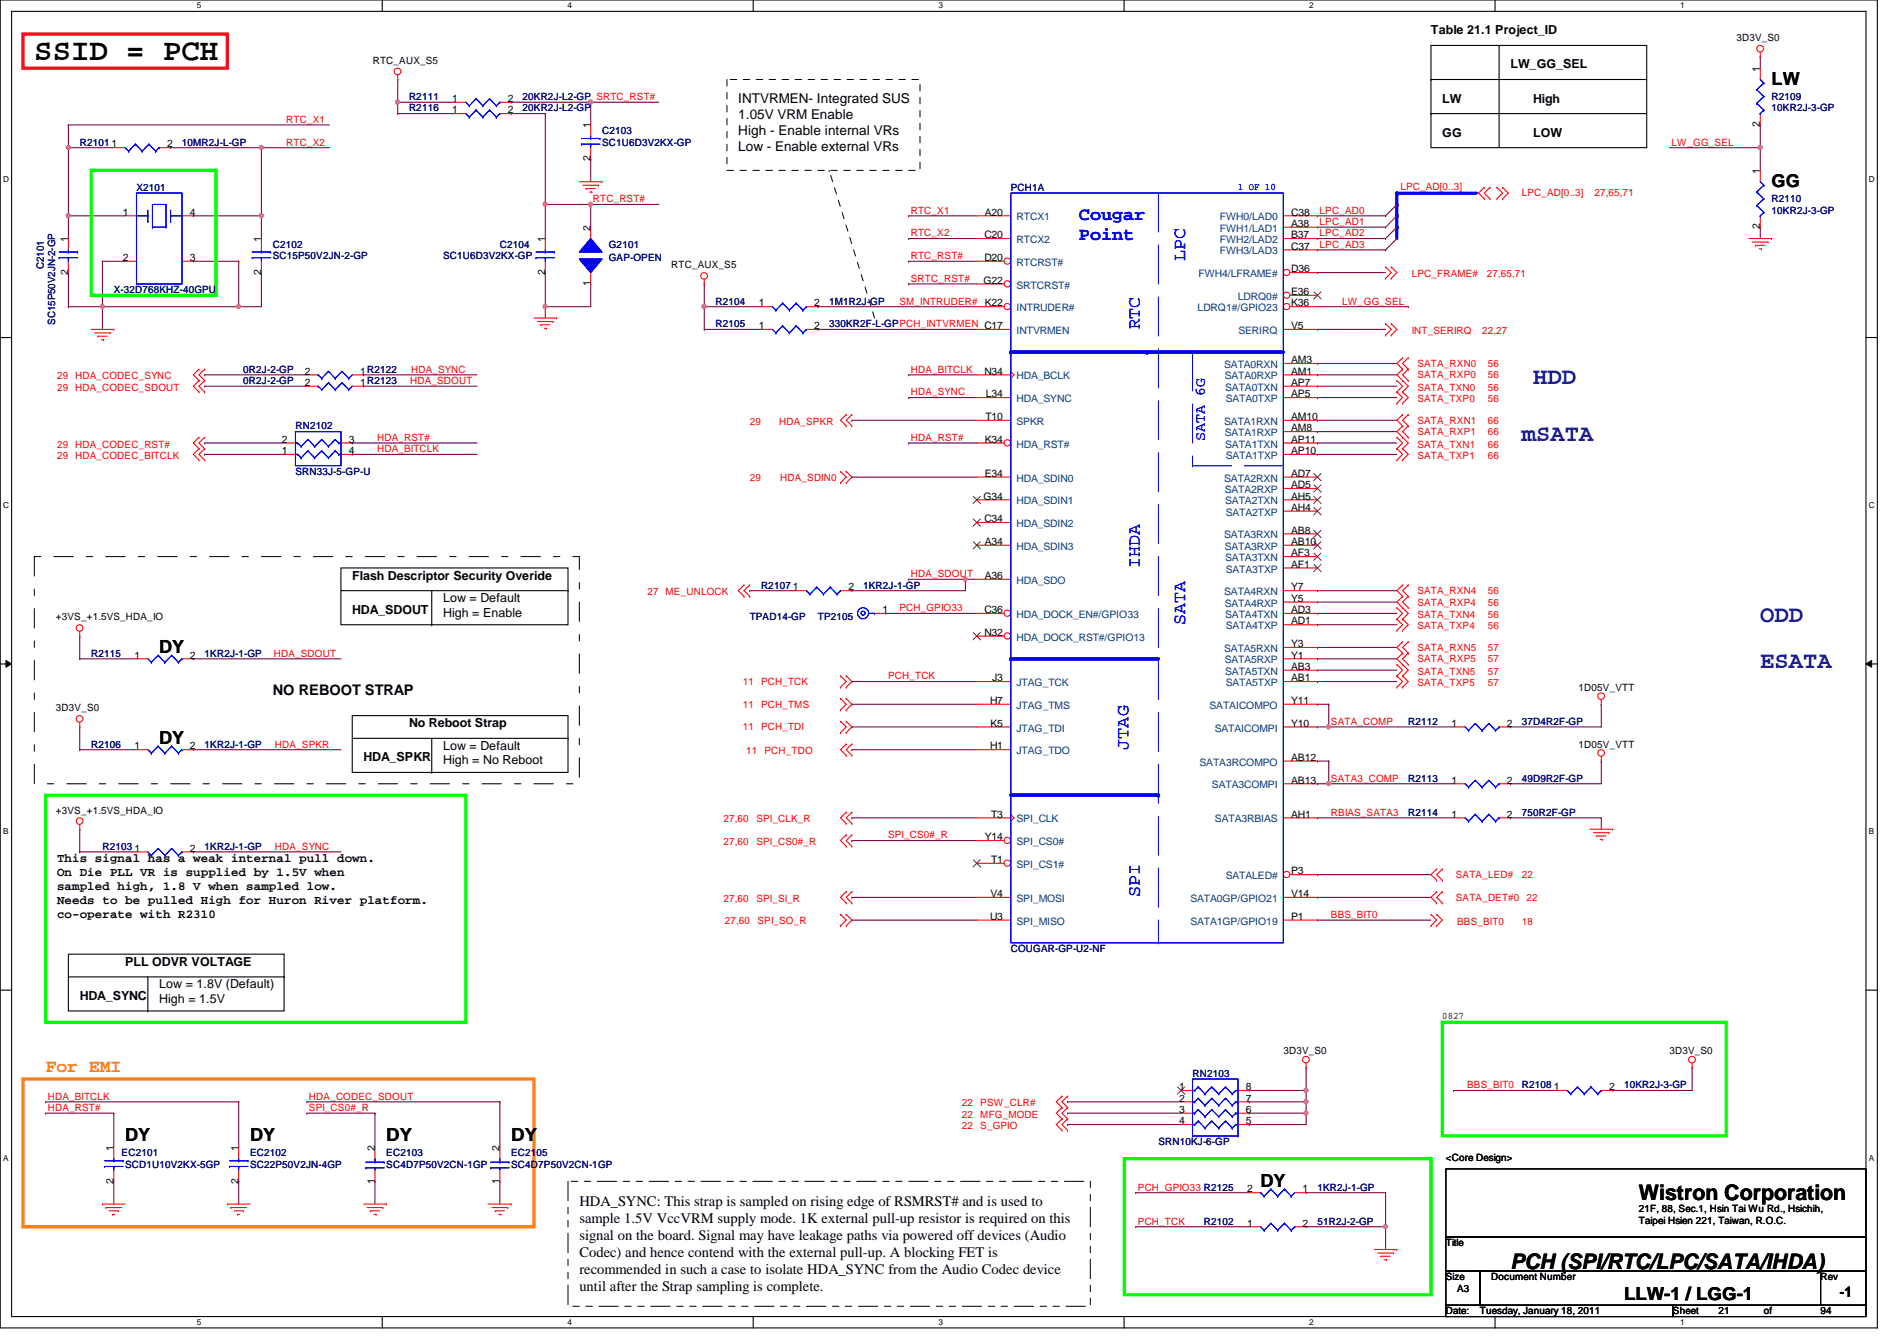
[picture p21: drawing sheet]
<svg xmlns="http://www.w3.org/2000/svg" width="297mm" height="210mm" viewBox="0 0 297 210" stroke-linecap="round" stroke-linejoin="round" font-family="sans-serif">
<defs><g id="words">
<text font-size="4.8" x="5.4" y="9.4">SSID = PCH</text>
<g font-size="3.7" fill="#0000a0">
<text x="240.1" y="60.1">HDD</text>
<text x="238.3" y="69">mSATA</text>
<text x="275.6" y="97.4">ODD</text>
<text x="275.6" y="104.5">ESATA</text>
</g>
<g font-size="3.3">
<text x="256.6" y="187.9">Wistron Corporation</text>
<text x="236.5" y="198.6">PCH (SPI/RTC/LPC/SATA/IHDA)</text>
</g>
<g font-size="2.8">
<text x="277.4" y="13.3">LW</text>
<text x="277.4" y="29.3">GG</text>
<text x="24.9" y="102.2">DY</text>
<text x="24.9" y="116.4">DY</text>
<text x="19.6" y="178.6">DY</text>
<text x="39.2" y="178.6">DY</text>
<text x="60.5" y="178.6">DY</text>
<text x="80" y="178.6">DY</text>
<text x="197.4" y="185.8">DY</text>
<text x="254.3" y="203.5">LLW-1 / LGG-1</text>
</g>
<g font-size="2.8" fill="#00f">
<text x="168.9" y="34.4">Cougar</text>
<text x="168.9" y="37.6">Point</text>
<text x="185.6" y="40.9" transform="rotate(-90 185.6 40.9)">LPC</text>
<text x="178.5" y="51.6" transform="rotate(-90 178.5 51.6)">RTC</text>
<text x="178.5" y="88.9" transform="rotate(-90 178.5 88.9)">IHDA</text>
<text x="185.6" y="97.8" transform="rotate(-90 185.6 97.8)">SATA</text>
<text x="176.7" y="117.3" transform="rotate(-90 176.7 117.3)">JTAG</text>
<text x="178.5" y="140.5" transform="rotate(-90 178.5 140.5)">SPI</text>
</g>
<text font-size="2.8" fill="#ff8000" x="7.2" y="167.7">For EMI</text>
<text font-size="2.3" fill="#00f" x="188.7" y="69" transform="rotate(-90 188.7 69)">SATA 6G</text>
<g font-size="2.3">
<text x="42.7" y="108.8">NO REBOOT STRAP</text>
<text x="90.7" y="188.7">HDA_SYNC: This strap is sampled on rising edge of RSMRST# and is used to</text>
<text x="90.7" y="191.4">sample 1.5V VccVRM supply mode. 1K external pull-up resistor is required on this</text>
<text x="90.7" y="194.1">signal on the board. Signal may have leakage paths via powered off devices (Audio</text>
<text x="90.7" y="196.7">Codec) and hence contend with the external pull-up. A blocking FET is</text>
<text x="90.7" y="199.4">recommended in such a case to isolate HDA_SYNC from the Audio Codec device</text>
<text x="90.7" y="202.1">until after the Strap sampling is complete.</text>
<text x="288.1" y="203">-1</text>
</g>
<g font-size="2.1">
<text x="115.6" y="16.2">INTVRMEN- Integrated SUS</text>
<text x="115.6" y="18.7">1.05V VRM Enable</text>
<text x="115.6" y="21.2">High - Enable internal VRs</text>
<text x="115.6" y="23.7">Low - Enable external VRs</text>
</g>
<g font-size="1.9">
<text x="224.1" y="5.4">Table 21.1 Project_ID</text>
<text x="236.5" y="10.7">LW_GG_SEL</text>
<text x="225.8" y="16">LW</text>
<text x="240.1" y="16">High</text>
<text x="225.8" y="21.4">GG</text>
<text x="240.1" y="21.4">LOW</text>
<text x="55.2" y="90.7">Flash Descriptor Security Overide</text>
<text x="69.4" y="94.2">Low = Default</text>
<text x="55.2" y="96.1">HDA_SDOUT</text>
<text x="69.4" y="96.5">High = Enable</text>
<text x="64" y="113.8">No Reboot Strap</text>
<text x="56.9" y="119.2">HDA_SPKR</text>
<text x="69.4" y="117.3">Low = Default</text>
<text x="69.4" y="119.6">High = No Reboot</text>
<text x="8.9" y="135">This signal has a weak internal pull down.</text>
<text x="8.9" y="137.2">On Die PLL VR is supplied by 1.5V when</text>
<text x="8.9" y="139.4">sampled high, 1.8 V when sampled low.</text>
<text x="8.9" y="141.6">Needs to be pulled High for Huron River platform.</text>
<text x="8.9" y="143.8">co-operate with R2310</text>
<text x="19.6" y="151.2">PLL ODVR VOLTAGE</text>
<text x="24.9" y="154.7">Low = 1.8V (Default)</text>
<text x="12.5" y="156.5">HDA_SYNC</text>
<text x="24.9" y="157">High = 1.5V</text>
</g>
<g font-size="1.6">
<text x="58.4" y="10">RTC_AUX_S5</text>
<text x="271.9" y="6.4">3D3V_S0</text>
<text x="275.6" y="11.2" transform="rotate(-90 275.6 11.2)">1</text>
<text x="70.8" y="17.7">1</text>
<text x="70.8" y="16">1</text>
<text x="79.5" y="17.7">2</text>
<text x="79.5" y="16">2</text>
<text x="17.5" y="23.1">1</text>
<text x="26.2" y="23.1">2</text>
<text x="92.5" y="20.1" transform="rotate(-90 92.5 20.1)">1</text>
<text x="275.6" y="19.9" transform="rotate(-90 275.6 19.9)">2</text>
<text x="92.5" y="25.2" transform="rotate(-90 92.5 25.2)">2</text>
<text x="275.6" y="27.2" transform="rotate(-90 275.6 27.2)">1</text>
<text x="19.3" y="33.7">1</text>
<text x="29.7" y="33.7">4</text>
<text x="154.2" y="33.7">A20</text>
<text x="202.2" y="33.7">C38</text>
<text x="202.2" y="35.5">A38</text>
<text x="275.6" y="35.9" transform="rotate(-90 275.6 35.9)">2</text>
<text x="10.7" y="37.9" transform="rotate(-90 10.7 37.9)">1</text>
<text x="19.3" y="40.9">2</text>
<text x="29.7" y="40.9">3</text>
<text x="40.9" y="37.9" transform="rotate(-90 40.9 37.9)">1</text>
<text x="85.3" y="37.9" transform="rotate(-90 85.3 37.9)">1</text>
<text x="92.5" y="36.1" transform="rotate(-90 92.5 36.1)">2</text>
<text x="105.1" y="42">RTC_AUX_S5</text>
<text x="154.1" y="37.3">C20</text>
<text x="154.1" y="40.9">D20</text>
<text x="202.2" y="37.3">B37</text>
<text x="202.2" y="39.1">C37</text>
<text x="10.7" y="43" transform="rotate(-90 10.7 43)">2</text>
<text x="40.9" y="43" transform="rotate(-90 40.9 43)">2</text>
<text x="85.3" y="43" transform="rotate(-90 85.3 43)">2</text>
<text x="92.5" y="44.8" transform="rotate(-90 92.5 44.8)">1</text>
<text x="118.8" y="48">1</text>
<text x="127.5" y="48">2</text>
<text x="154" y="44.4">G22</text>
<text x="154.2" y="48">K22</text>
<text x="202.2" y="48">K36</text>
<text x="202.2" y="42.6">D36</text>
<text x="202.2" y="46.2">E36</text>
<text x="118.8" y="51.5">1</text>
<text x="127.5" y="51.5">2</text>
<text x="202.2" y="51.5">V5</text>
<text x="47.7" y="58.6">2</text>
<text x="56.4" y="58.6">1R2122</text>
<text x="154.1" y="58.6">N34</text>
<text x="202.2" y="56.9">AM3</text>
<text x="202.2" y="58.6">AM1</text>
<text x="47.7" y="60.4">2</text>
<text x="56.4" y="60.4">1R2123</text>
<text x="154.3" y="65.7">T10</text>
<text x="154.4" y="62.2">L34</text>
<text x="202.2" y="60.4">AP7</text>
<text x="202.2" y="62.2">AP5</text>
<text x="202.2" y="65.7">AM10</text>
<text x="44.2" y="71.1">1</text>
<text x="44.2" y="69.3">2</text>
<text x="54.6" y="69.3">3</text>
<text x="54.6" y="71.1">4</text>
<text x="154.2" y="69.3">K34</text>
<text x="202.2" y="67.5">AM8</text>
<text x="202.2" y="69.3">AP11</text>
<text x="202.2" y="71.1">AP10</text>
<text x="154.2" y="74.6">E34</text>
<text x="202.2" y="74.6">AD7</text>
<text x="202.2" y="76.4">AD5</text>
<text x="154" y="78.2">G34</text>
<text x="154.1" y="81.7">C34</text>
<text x="202.2" y="78.2">AH5</text>
<text x="202.2" y="80">AH4</text>
<text x="202.2" y="83.5">AB8</text>
<text x="154.2" y="85.3">A34</text>
<text x="202.2" y="85.3">AB10</text>
<text x="202.2" y="87.1">AF3</text>
<text x="202.2" y="88.9">AF1</text>
<text x="124.2" y="92.4">1</text>
<text x="132.8" y="92.4">2</text>
<text x="138.2" y="96">1</text>
<text x="154.1" y="96">C36</text>
<text x="154.2" y="90.6">A36</text>
<text x="202.2" y="92.4">Y7</text>
<text x="202.2" y="94.2">Y5</text>
<text x="202.2" y="96">AD3</text>
<text x="8.8" y="97.1">+3VS_+1.5VS_HDA_IO</text>
<text x="154.1" y="99.5">N32</text>
<text x="202.2" y="97.7">AD1</text>
<text x="202.2" y="101.3">Y3</text>
<text x="21" y="103.1">1</text>
<text x="29.7" y="103.1">2</text>
<text x="155.4" y="106.6">J3</text>
<text x="202.2" y="103.1">Y1</text>
<text x="202.2" y="104.9">AB3</text>
<text x="202.2" y="106.6">AB1</text>
<text x="8.8" y="111.3">3D3V_S0</text>
<text x="155" y="110.2">H7</text>
<text x="155.1" y="113.7">K5</text>
<text x="202.2" y="113.7">Y10</text>
<text x="202.2" y="110.2">Y11</text>
<text x="227.3" y="113.7">1</text>
<text x="236" y="113.7">2</text>
<text x="247.2" y="108.1">1D05V_VTT</text>
<text x="21" y="117.3">1</text>
<text x="29.7" y="117.3">2</text>
<text x="155" y="117.3">H1</text>
<text x="202.2" y="119.1">AB12</text>
<text x="247.2" y="117">1D05V_VTT</text>
<text x="202.2" y="122.6">AB13</text>
<text x="227.3" y="122.6">1</text>
<text x="236" y="122.6">2</text>
<text x="8.8" y="127.3">+3VS_+1.5VS_HDA_IO</text>
<text x="154.2" y="131.5">Y14</text>
<text x="155.2" y="128">T3</text>
<text x="202.2" y="128">AH1</text>
<text x="227.3" y="128">1</text>
<text x="236" y="128">2</text>
<text x="21" y="133.3">1</text>
<text x="29.7" y="133.3">2</text>
<text x="155.2" y="135.1">T1</text>
<text x="202.2" y="136.9">P3</text>
<text x="155" y="144">U3</text>
<text x="155.1" y="140.4">V4</text>
<text x="202.2" y="140.4">V14</text>
<text x="202.2" y="144">P1</text>
<text x="225.8" y="159.5">0827</text>
<text x="201" y="165">3D3V_S0</text>
<text x="261.4" y="165">3D3V_S0</text>
<text x="184.6" y="170.6">1</text>
<text x="184.6" y="172.4">2</text>
<text x="195.1" y="172.4">7</text>
<text x="195.1" y="170.6">8</text>
<text x="243.3" y="170.6">1</text>
<text x="252" y="170.6">2</text>
<text x="184.6" y="174.2">3</text>
<text x="184.6" y="176">4</text>
<text x="195.1" y="176">5</text>
<text x="195.1" y="174.2">6</text>
<text x="17.8" y="185.3" transform="rotate(-90 17.8 185.3)">2</text>
<text x="17.8" y="180.1" transform="rotate(-90 17.8 180.1)">1</text>
<text x="37.3" y="185.3" transform="rotate(-90 37.3 185.3)">2</text>
<text x="37.3" y="180.1" transform="rotate(-90 37.3 180.1)">1</text>
<text x="58.7" y="185.3" transform="rotate(-90 58.7 185.3)">1</text>
<text x="58.7" y="180.1" transform="rotate(-90 58.7 180.1)">2</text>
<text x="78.2" y="185.3" transform="rotate(-90 78.2 185.3)">1</text>
<text x="78.2" y="180.1" transform="rotate(-90 78.2 180.1)">2</text>
<text x="226.4" y="181.7">&lt;Core Design&gt;</text>
<text x="195.3" y="192">1</text>
<text x="195.3" y="186.6">2</text>
<text x="204" y="192">2</text>
<text x="204" y="186.6">1</text>
<text x="256.6" y="189.7">21F, 88, Sec.1, Hsin Tai Wu Rd., Hsichih,</text>
<text x="256.6" y="191.6">Taipei Hsien 221, Taiwan, R.O.C.</text>
<text x="226.4" y="195.1">Title</text>
<text x="226.4" y="200.4">Size</text>
<text x="228.2" y="202.2">A3</text>
<text x="233.5" y="200.4">Document Number</text>
<text x="285.1" y="200.4">Rev</text>
<text x="226.4" y="205.7">Date:</text>
<text x="231.7" y="205.7">Tuesday, January 18, 2011</text>
<text x="262" y="205.7">Sheet</text>
<text x="269.1" y="205.7">21</text>
<text x="276.2" y="205.7">of</text>
<text x="285.1" y="205.7">94</text>
</g>
<g font-size="1.6" fill="#000080">
<text x="64" y="17.4">R2116</text>
<text x="64" y="15.7">R2111</text>
<text x="81.8" y="17.4">20KR2J-L2-GP</text>
<text x="81.8" y="15.7">20KR2J-L2-GP SRTC_RST#</text>
<text x="277.4" y="15.7">R2109</text>
<text x="277.4" y="17.4">10KR2J-3-GP</text>
<text x="12.5" y="22.8">R2101</text>
<text x="28.5" y="22.8">10MR2J-L-GP</text>
<text x="94.3" y="21">C2103</text>
<text x="94.3" y="22.8">SC1U6D3V2KX-GP</text>
<text x="21.4" y="29.9">X2101</text>
<text x="158.3" y="29.9">PCH1A</text>
<text x="277.4" y="31.7">R2110</text>
<text x="277.4" y="33.4">10KR2J-3-GP</text>
<text x="42.7" y="38.8">C2102</text>
<text x="42.7" y="40.6">SC15P50V2JN-2-GP</text>
<text x="69.4" y="40.6">SC1U6D3V2KX-GP</text>
<text x="78.3" y="38.8">C2104</text>
<text x="95.3" y="38.8">G2101</text>
<text x="95.3" y="40.9">GAP-OPEN</text>
<text x="6.9" y="42.1" transform="rotate(-90 6.9 42.1)">C2101</text>
<text x="17.8" y="45.9">X-32D768KHZ-40GPU</text>
<text x="112.1" y="47.7">R2104</text>
<text x="129.8" y="47.7">1M1R2J-GP</text>
<text x="8.6" y="50.8" transform="rotate(-90 8.6 50.8)">SC15P50V2JN-2-GP</text>
<text x="112.1" y="51.2">R2105</text>
<text x="129.8" y="51.2">330KR2F-L-GPPCH_INTVRMEN C17</text>
<text x="38.1" y="58.3">0R2J-2-GP</text>
<text x="38.1" y="60.1">0R2J-2-GP</text>
<text x="46.3" y="67.2">RN2102</text>
<text x="46.3" y="74.3">SRN33J-5-GP-U</text>
<text x="119.2" y="92.1">R2107</text>
<text x="135.2" y="92.1">1KR2J-1-GP</text>
<text x="117.4" y="97.1">TPAD14-GP</text>
<text x="128.1" y="97.1">TP2105</text>
<text x="14.3" y="102.8">R2115</text>
<text x="32" y="102.8">1KR2J-1-GP</text>
<text x="220.5" y="113.5">R2112</text>
<text x="238.3" y="113.5">37D4R2F-GP</text>
<text x="14.3" y="117">R2106</text>
<text x="32" y="117">1KR2J-1-GP</text>
<text x="220.5" y="122.3">R2113</text>
<text x="238.3" y="122.3">49D9R2F-GP</text>
<text x="220.5" y="127.7">R2114</text>
<text x="238.3" y="127.7">750R2F-GP</text>
<text x="16" y="133">R2103</text>
<text x="32" y="133">1KR2J-1-GP</text>
<text x="158.3" y="149">COUGAR-GP-U2-NF</text>
<text x="186.7" y="168.6">RN2103</text>
<text x="238.3" y="170.3">R2108</text>
<text x="254.3" y="170.3">10KR2J-3-GP</text>
<text x="181.4" y="179.2">SRN10KJ-6-GP</text>
<text x="19" y="181">EC2101</text>
<text x="19.6" y="182.8">SCD1U10V2KX-5GP</text>
<text x="39.2" y="181">EC2102</text>
<text x="39.2" y="182.8">SC22P50V2JN-4GP</text>
<text x="60.5" y="181">EC2103</text>
<text x="60.5" y="182.8">SC4D7P50V2CN-1GP</text>
<text x="80" y="181">EC2105</text>
<text x="80" y="182.8">SC4D7P50V2CN-1GP</text>
<text x="188.5" y="191.7">R2102</text>
<text x="206.3" y="191.7">51R2J-2-GP</text>
<text x="206.3" y="186.4">1KR2J-1-GP</text>
</g>
<g font-size="1.6" fill="#f00">
<text x="44.8" y="22.8">RTC_X2</text>
<text x="44.8" y="19.2">RTC_X1</text>
<text x="261.7" y="22.8">LW_GG_SEL</text>
<text x="219.3" y="29.7">LPC_AD[0..3]</text>
<text x="92.8" y="31.7">RTC_RST#</text>
<text x="142.6" y="33.4">RTC_X1</text>
<text x="206.6" y="33.4">LPC_AD0</text>
<text x="206.6" y="35.2">LPC_AD1</text>
<text x="238.3" y="30.6">LPC_AD[0..3]</text>
<text x="249.7" y="30.6">27,65,71</text>
<text x="142.6" y="37">RTC_X2</text>
<text x="142.6" y="40.6">RTC_RST#</text>
<text x="206.6" y="37">LPC_AD2</text>
<text x="206.6" y="38.8">LPC_AD3</text>
<text x="140.8" y="47.7">SM_INTRUDER#</text>
<text x="142.6" y="44.1">SRTC_RST#</text>
<text x="210.2" y="47.7">LW_GG_SEL</text>
<text x="221.1" y="43.4">LPC_FRAME#</text>
<text x="232.8" y="43.4">27,65,71</text>
<text x="221.1" y="52.3">INT_SERIRQ</text>
<text x="232.1" y="52.3">22,27</text>
<text x="8.9" y="59.4">29 HDA_CODEC_SYNC</text>
<text x="64.4" y="58.3">HDA_SYNC</text>
<text x="142.6" y="58.3">HDA_BITCLK</text>
<text x="222" y="57.4">SATA_RXN0</text>
<text x="222" y="59.2">SATA_RXP0</text>
<text x="233" y="57.4">56</text>
<text x="233" y="59.2">56</text>
<text x="8.9" y="61.2">29 HDA_CODEC_SDOUT</text>
<text x="64.2" y="60.1">HDA_SDOUT</text>
<text x="142.6" y="61.9">HDA_SYNC</text>
<text x="222" y="62.9">SATA_TXP0</text>
<text x="222" y="61.2">SATA_TXN0</text>
<text x="233" y="62.9">56</text>
<text x="233" y="61.2">56</text>
<text x="8.9" y="71.8">29 HDA_CODEC_BITCLK</text>
<text x="8.9" y="70.1">29 HDA_CODEC_RST#</text>
<text x="59.1" y="69">HDA_RST#</text>
<text x="59.1" y="70.8">HDA_BITCLK</text>
<text x="117.4" y="66.5">29</text>
<text x="122" y="66.5">HDA_SPKR</text>
<text x="142.6" y="69">HDA_RST#</text>
<text x="222" y="66.3">SATA_RXN1</text>
<text x="222" y="71.8">SATA_TXP1</text>
<text x="222" y="68.1">SATA_RXP1</text>
<text x="222" y="70.1">SATA_TXN1</text>
<text x="233" y="71.8">66</text>
<text x="233" y="66.3">66</text>
<text x="233" y="68.1">66</text>
<text x="233" y="70.1">66</text>
<text x="117.4" y="75.2">29</text>
<text x="122.2" y="75.2">HDA_SDIN0</text>
<text x="101.4" y="93.2">27 ME_UNLOCK</text>
<text x="140.8" y="95.7">PCH_GPIO33</text>
<text x="142.6" y="90.3">HDA_SDOUT</text>
<text x="222" y="93">SATA_RXN4</text>
<text x="222" y="94.8">SATA_RXP4</text>
<text x="233" y="93">56</text>
<text x="233" y="94.8">56</text>
<text x="222" y="96.7">SATA_TXN4</text>
<text x="222" y="98.5">SATA_TXP4</text>
<text x="222" y="101.9">SATA_RXN5</text>
<text x="233" y="98.5">56</text>
<text x="233" y="96.7">56</text>
<text x="233" y="101.9">57</text>
<text x="42.9" y="102.8">HDA_SDOUT</text>
<text x="116.3" y="107.2">11 PCH_TCK</text>
<text x="139.1" y="106.3">PCH_TCK</text>
<text x="222" y="107.4">SATA_TXP5</text>
<text x="222" y="103.7">SATA_RXP5</text>
<text x="222" y="105.6">SATA_TXN5</text>
<text x="233" y="107.4">57</text>
<text x="233" y="103.7">57</text>
<text x="233" y="105.6">57</text>
<text x="116.3" y="110.8">11 PCH_TMS</text>
<text x="208.4" y="113.5">SATA_COMP</text>
<text x="43" y="117">HDA_SPKR</text>
<text x="116.3" y="114.3">11 PCH_TDI</text>
<text x="116.8" y="118.1">11</text>
<text x="119.7" y="118.1">PCH_TDO</text>
<text x="208.4" y="122.3">SATA3_COMP</text>
<text x="113.3" y="128.7">27,60</text>
<text x="118.4" y="128.7">SPI_CLK_R</text>
<text x="139.1" y="131.2">SPI_CS0#_R</text>
<text x="208.4" y="127.7">RBIAS_SATA3</text>
<text x="43" y="133">HDA_SYNC</text>
<text x="113.3" y="132.3">27,60</text>
<text x="118.4" y="132.3">SPI_CS0#_R</text>
<text x="228" y="137.5">SATA_LED#</text>
<text x="238.3" y="137.5">22</text>
<text x="113.3" y="141.2">27,60</text>
<text x="118.4" y="141.2">SPI_SI_R</text>
<text x="208.4" y="143.7">BBS_BIT0</text>
<text x="228" y="141">SATA_DET#0 22</text>
<text x="113.5" y="144.6">27,60</text>
<text x="118.6" y="144.6">SPI_SO_R</text>
<text x="228.2" y="144.7">BBS_BIT0</text>
<text x="238.3" y="144.7">18</text>
<text x="7.5" y="172.1">HDA_BITCLK</text>
<text x="7.5" y="173.9">HDA_RST#</text>
<text x="48.4" y="173.9">SPI_CS0#_R</text>
<text x="48.4" y="172.1">HDA_CODEC_SDOUT</text>
<text x="150.6" y="173.2">22</text>
<text x="153.5" y="173.2">PSW_CLR#</text>
<text x="229.7" y="170.3">BBS_BIT0</text>
<text x="150.6" y="175">22</text>
<text x="150.6" y="176.7">22</text>
<text x="153.5" y="175">MFG_MODE</text>
<text x="153.5" y="176.7">S_GPIO</text>
<text x="178.2" y="186.4">PCH_GPIO33 R2125</text>
<text x="178.2" y="191.7">PCH_TCK</text>
</g>
<text font-size="1.6" fill="#00f" x="193.8" y="29.7">1 OF 10</text>
<g font-size="1.6" fill="#004080">
<text x="159.2" y="34.5">RTCX1</text>
<text x="191" y="34.5">FWH0/LAD0</text>
<text x="159.2" y="38.1">RTCX2</text>
<text x="159.2" y="41.6">RTCRST#</text>
<text x="191" y="36.3">FWH1/LAD1</text>
<text x="191" y="38.1">FWH2/LAD2</text>
<text x="191" y="39.8">FWH3/LAD3</text>
<text x="159.2" y="45.2">SRTCRST#</text>
<text x="187.7" y="43.4">FWH4/LFRAME#</text>
<text x="193.8" y="46.9">LDRQ0#</text>
<text x="159.2" y="52.3">INTVRMEN</text>
<text x="159.2" y="48.7">INTRUDER#</text>
<text x="187.5" y="48.7">LDRQ1#/GPIO23</text>
<text x="193.9" y="52.3">SERIRQ</text>
<text x="159.2" y="59.4">HDA_BCLK</text>
<text x="191.7" y="57.6">SATA0RXN</text>
<text x="191.8" y="59.4">SATA0RXP</text>
<text x="159.2" y="62.9">HDA_SYNC</text>
<text x="191.9" y="61.2">SATA0TXN</text>
<text x="191.9" y="62.9">SATA0TXP</text>
<text x="159.2" y="70.1">HDA_RST#</text>
<text x="159.2" y="66.5">SPKR</text>
<text x="191.7" y="66.5">SATA1RXN</text>
<text x="191.8" y="68.3">SATA1RXP</text>
<text x="191.9" y="70.1">SATA1TXN</text>
<text x="191.9" y="71.8">SATA1TXP</text>
<text x="159.2" y="75.4">HDA_SDIN0</text>
<text x="191.7" y="75.4">SATA2RXN</text>
<text x="191.8" y="77.2">SATA2RXP</text>
<text x="159.2" y="79">HDA_SDIN1</text>
<text x="159.2" y="82.5">HDA_SDIN2</text>
<text x="191.9" y="79">SATA2TXN</text>
<text x="191.9" y="80.7">SATA2TXP</text>
<text x="159.2" y="86.1">HDA_SDIN3</text>
<text x="191.7" y="84.3">SATA3RXN</text>
<text x="191.8" y="86.1">SATA3RXP</text>
<text x="191.9" y="87.8">SATA3TXN</text>
<text x="191.9" y="89.6">SATA3TXP</text>
<text x="159.2" y="91.4">HDA_SDO</text>
<text x="191.7" y="93.2">SATA4RXN</text>
<text x="191.8" y="95">SATA4RXP</text>
<text x="159.2" y="96.7">HDA_DOCK_EN#/GPIO33</text>
<text x="159.2" y="100.3">HDA_DOCK_RST#/GPIO13</text>
<text x="191.9" y="96.7">SATA4TXN</text>
<text x="191.9" y="98.5">SATA4TXP</text>
<text x="159.2" y="107.4">JTAG_TCK</text>
<text x="191.7" y="102.1">SATA5RXN</text>
<text x="191.8" y="103.8">SATA5RXP</text>
<text x="191.9" y="105.6">SATA5TXN</text>
<text x="191.9" y="107.4">SATA5TXP</text>
<text x="159.2" y="111">JTAG_TMS</text>
<text x="189.4" y="111">SATAICOMPO</text>
<text x="159.2" y="114.5">JTAG_TDI</text>
<text x="159.2" y="118.1">JTAG_TDO</text>
<text x="187.8" y="119.8">SATA3RCOMPO</text>
<text x="190.2" y="114.5">SATAICOMPI</text>
<text x="189.8" y="123.4">SATA3COMPI</text>
<text x="159.2" y="128.7">SPI_CLK</text>
<text x="190.2" y="128.7">SATA3RBIAS</text>
<text x="159.2" y="132.3">SPI_CS0#</text>
<text x="159.2" y="135.8">SPI_CS1#</text>
<text x="191.9" y="137.6">SATALED#</text>
<text x="159.2" y="141.2">SPI_MOSI</text>
<text x="186.4" y="141.2">SATA0GP/GPIO21</text>
<text x="159.2" y="144.7">SPI_MISO</text>
<text x="186.4" y="144.7">SATA1GP/GPIO19</text>
</g>
<g font-size="1.3">
<text x="30.8" y="1.3">5</text>
<text x="88.9" y="1.3">4</text>
<text x="146.9" y="1.3">3</text>
<text x="205" y="1.3">2</text>
<text x="263.1" y="1.3">1</text>
<text x=".5" y="28.4">D</text>
<text x="292.6" y="28.4">D</text>
<text x=".5" y="79.5">C</text>
<text x="292.6" y="79.5">C</text>
<text x=".5" y="130.6">B</text>
<text x="292.6" y="130.6">B</text>
<text x=".5" y="181.7">A</text>
<text x="292.6" y="181.7">A</text>
<text x="30.8" y="207.4">5</text>
<text x="88.9" y="207.4">4</text>
<text x="146.9" y="207.4">3</text>
<text x="205" y="207.4">2</text>
<text x="263.1" y="207.4">1</text>
</g>
</g></defs>
<path d="M0 0h294v207.9h-294zM1.8 1.8h290.4v204.3h-290.4z" fill="none" stroke="#000" stroke-width=".17"/>
<g fill="#fff">
<path d="M30.8 .2h.7v1.4h-.7z"/>
<path d="M30.8 206.2h.7v1.4h-.7z"/>
</g>
<path d="M59.9 0v1.8M59.9 206.1v1.8" fill="none" stroke="#000" stroke-width=".17"/>
<g fill="#fff">
<path d="M88.9 .2h.6v1.4h-.6z"/>
<path d="M88.9 206.2h.6v1.4h-.6z"/>
</g>
<path d="M117.9 0v1.8M117.9 206.1v1.8" fill="none" stroke="#000" stroke-width=".17"/>
<g fill="#fff">
<path d="M146.9 .2h.7v1.4h-.7z"/>
<path d="M146.9 206.2h.7v1.4h-.7z"/>
</g>
<path d="M176 0v1.8M176 206.1v1.8" fill="none" stroke="#000" stroke-width=".17"/>
<g fill="#fff">
<path d="M205 .2h.7v1.4h-.7z"/>
<path d="M205 206.2h.7v1.4h-.7z"/>
</g>
<path d="M234.1 0v1.8M234.1 206.1v1.8" fill="none" stroke="#000" stroke-width=".17"/>
<g fill="#fff">
<path d="M263.1 .2h.7v1.4h-.7z"/>
<path d="M263.1 206.2h.7v1.4h-.7z"/>
<path d="M.5 27.3h.9v1.4h-.9z"/>
<path d="M292.6 27.3h.9v1.4h-.9z"/>
<path d="M.5 78.4h.9v1.4h-.9z"/>
<path d="M292.6 78.4h.9v1.4h-.9z"/>
</g>
<path d="M0 52.8h1.8M292.2 52.8h1.8" fill="none" stroke="#000" stroke-width=".17"/>
<g fill="#fff">
<path d="M.5 129.5h.8v1.4h-.8z"/>
<path d="M292.6 129.5h.9v1.4h-.9z"/>
</g>
<path d="M0 103.9h1.8M292.2 103.9h1.8" fill="none" stroke="#000" stroke-width=".17"/>
<path d="M.9 103.4l.9 .5-.9 .5zM292.2 103.9l.9-.5v1z" fill="#000"/>
<path d="M.9 103.4l.9 .5-.9 .5zM292.2 103.9l.9-.5v1z" fill="none" stroke="#000" stroke-width=".16"/>
<g fill="#fff">
<path d="M.5 180.5h.8v1.4h-.8z"/>
<path d="M292.6 180.5h.9v1.4h-.9z"/>
</g>
<path d="M0 155h1.8M292.2 155h1.8" fill="none" stroke="#000" stroke-width=".17"/>
<g fill="none" stroke="#800040" stroke-width=".17">
<path d="M142.3 58.7h.1M142.3 58.7h10.6M142.3 69.3h.1M142.3 62.2h.1M142.3 69.3h10.6M142.3 62.2h10.6M133.4 110.2h.1M133.4 113.8h.1M133.4 110.2h19.5M133.4 113.8h19.5M206.3 110.2h.1M206.3 110.2h1.8"/>
<path d="M208.1 110.2h.1M208.1 110.2v3.6M7.2 172.5h.1M7.2 172.5h30.2M37.4 172.5h.1M37.4 172.5v7.1M37.4 184.9h.1M37.4 184.9v3.6"/>
</g>
<path d="M218.7 35.6v1.7" fill="none" stroke="#00f" stroke-width=".51"/>
<circle cx="218.7" cy="35.6" r=".25" fill="#00f"/>
<path d="M206.3 136.9h.1M206.3 136.9h17.8" fill="none" stroke="#800040" stroke-width=".17"/>
<path d="M218.7 30.2h12.5" fill="none" stroke="#00f" stroke-width=".51"/>
<circle cx="218.7" cy="30.2" r=".25" fill="#00f"/>
<g fill="none" stroke="#800040" stroke-width=".17">
<path d="M206.3 33.8h.1M206.3 35.6h.1M206.3 37.3h.1M206.3 39.1h.1M206.3 33.8h10.7M206.3 35.6h10.7M206.3 37.3h10.7M206.3 39.1h10.7M206.3 42.7h.1M206.3 42.7h10.7M151.2 90.7h.1M151.2 90.7h1.7"/>
<path d="M133.4 117.3h.1M133.4 117.3h19.5"/>
</g>
<circle cx="151.1" cy="90.7" r=".32" fill="#f0f"/>
<circle cx="151.1" cy="90.7" r=".32" fill="none" stroke="#f0f" stroke-width=".17"/>
<g fill="none" stroke="#800040" stroke-width=".17">
<path d="M206.3 51.6h.1M206.3 51.6h10.7M133.4 65.8h.1M133.4 74.7h.1M133.4 65.8h19.5M133.4 74.7h19.5M138.7 96h.1M138.7 96h14.2M206.3 96h.1M206.3 97.8h.1M206.3 94.2h.1M206.3 92.5h.1"/>
<path d="M206.3 96h12.4M206.3 97.8h12.4M206.3 94.2h12.4M206.3 92.5h12.4M206.3 113.8h.1M206.3 113.8h21.3M208.1 113.8h.1M206.3 128h.1M206.3 128h21.3M236.5 128h.1M236.5 128h14.2M250.7 128h.1"/>
<path d="M250.7 128v1.8"/>
</g>
<circle cx="208" cy="113.8" r=".32" fill="#f0f"/>
<circle cx="208" cy="113.8" r=".32" fill="none" stroke="#f0f" stroke-width=".17"/>
<path d="M110.3 48h.1M110.3 48h8.9" fill="none" stroke="#800040" stroke-width=".17"/>
<circle cx="110.3" cy="48" r=".32" fill="#f0f"/>
<circle cx="110.3" cy="48" r=".32" fill="none" stroke="#f0f" stroke-width=".17"/>
<g fill="none" stroke="#800040" stroke-width=".17">
<path d="M10.7 19.6h.1M10.7 19.6v3.5M142.3 37.3h.1M142.3 37.3h10.6M10.7 48h.1M16 40.9h.1M16 48h.1M16 40.9v7.1M37.4 40.9h.1M37.4 40.9v7.1h-26.7M40.9 42.7h.1M40.9 42.7v5.3"/>
<path d="M128.1 48h.1M128.1 48h24.8M206.3 56.9h.1M206.3 58.7h.1M206.3 56.9h12.4M206.3 58.7h12.4M206.3 71.1h.1M206.3 69.3h.1M206.3 65.8h.1M206.3 67.6h.1M206.3 62.2h.1M206.3 60.5h.1"/>
<path d="M206.3 71.1h12.4M206.3 69.3h12.4M206.3 65.8h12.4M206.3 67.6h12.4M206.3 62.2h12.4M206.3 60.5h12.4M133.4 106.7h.1M133.4 106.7h19.5M236.5 113.8h.1M236.5 113.8h14.2M133.4 128h.1M133.4 131.6h.1"/>
<path d="M133.4 128h19.5M133.4 131.6h19.5M133.4 140.5h.1M133.4 144h.1M133.4 140.5h19.5M133.4 144h19.5M206.3 140.5h.1M206.3 140.5h17.8M7.2 174.2h.1M7.2 174.2h10.6M17.8 174.2h.1M17.8 174.2v5.4"/>
<path d="M17.8 184.9h.1M17.8 184.9v3.6"/>
</g>
<circle cx="37.4" cy="48" r=".32" fill="#f0f"/>
<circle cx="37.4" cy="48" r=".32" fill="none" stroke="#f0f" stroke-width=".17"/>
<circle cx="16" cy="48" r=".32" fill="#f0f"/>
<circle cx="16" cy="48" r=".32" fill="none" stroke="#f0f" stroke-width=".17"/>
<path d="M10.7 19.6h.1M10.7 19.6h40.9M10.7 23.1h.1M10.7 33.8h.1M10.7 23.1h7.1M10.7 33.8v3.5M26.7 23.1h.1M26.7 23.1h24.9M40.9 23.1h.1" fill="none" stroke="#800040" stroke-width=".17"/>
<circle cx="10.7" cy="33.8" r=".32" fill="#f0f"/>
<circle cx="10.7" cy="33.8" r=".32" fill="none" stroke="#f0f" stroke-width=".17"/>
<path d="M40.9 33.8h.1M40.9 33.8v3.5" fill="none" stroke="#800040" stroke-width=".17"/>
<circle cx="40.9" cy="33.8" r=".32" fill="#f0f"/>
<circle cx="40.9" cy="33.8" r=".32" fill="none" stroke="#f0f" stroke-width=".17"/>
<path d="M40.9 23.1h.1M40.9 23.1v10.7M10.7 42.7h.1M10.7 42.7v5.3M16 48h.1M16 48v3.6M37.4 48h.1M37.4 48h3.5M142.3 44.4h.1M142.3 44.4h10.6" fill="none" stroke="#800040" stroke-width=".17"/>
<circle cx="40.9" cy="23.1" r=".32" fill="#f0f"/>
<circle cx="40.9" cy="23.1" r=".32" fill="none" stroke="#f0f" stroke-width=".17"/>
<path d="M85.4 32h.1M85.4 32h7.1M16 40.9h.1M16 40.9h3.6M128.1 51.6h.1M128.1 51.6h24.8" fill="none" stroke="#800040" stroke-width=".17"/>
<circle cx="85.4" cy="32" r=".32" fill="#f0f"/>
<circle cx="85.4" cy="32" r=".32" fill="none" stroke="#f0f" stroke-width=".17"/>
<path d="M92.5 16h.1M92.5 16h10.7M10.7 33.8h.1M10.7 23.1h.1M10.7 33.8h8.9M10.7 23.1v10.7" fill="none" stroke="#800040" stroke-width=".17"/>
<circle cx="10.7" cy="23.1" r=".32" fill="#f0f"/>
<circle cx="10.7" cy="23.1" r=".32" fill="none" stroke="#f0f" stroke-width=".17"/>
<g fill="none" stroke="#800040" stroke-width=".17">
<path d="M30.3 33.8h.1M30.3 33.8h10.6M92.5 32h.1M92.5 32v3.6M92.5 32h10.7M142.3 33.8h.1M142.3 33.8h10.6M30.3 40.9h.1M30.3 40.9h7.1M85.4 48h.1M85.4 42.7h.1M85.4 42.7v5.3"/>
<path d="M92.5 44.4h.1M92.5 44.4v3.6h-7.1M206.3 144h.1M206.3 144h17.8"/>
</g>
<circle cx="92.5" cy="32" r=".32" fill="#f0f"/>
<circle cx="92.5" cy="32" r=".32" fill="none" stroke="#f0f" stroke-width=".17"/>
<path d="M85.4 32h.1M85.4 32v5.3M85.4 48h.1M85.4 48v1.8" fill="none" stroke="#800040" stroke-width=".17"/>
<circle cx="85.4" cy="48" r=".32" fill="#f0f"/>
<circle cx="85.4" cy="48" r=".32" fill="none" stroke="#f0f" stroke-width=".17"/>
<path d="M62.3 12.4h.1M62.3 16h.1M62.3 12.4v3.6M62.3 16h8.9M80 16h.1M80 16h12.5M92.5 16h.1M92.5 16v3.6M92.5 24.9h.1M92.5 24.9v3.5" fill="none" stroke="#800040" stroke-width=".17"/>
<circle cx="92.5" cy="16" r=".32" fill="#f0f"/>
<circle cx="92.5" cy="16" r=".32" fill="none" stroke="#f0f" stroke-width=".17"/>
<path d="M206.3 119.1h.1M206.3 119.1h1.8M208.1 119.1h.1M208.1 119.1v3.6M250.7 110.2h.1M250.7 110.2v3.6M206.3 122.7h.1M206.3 122.7h21.3M208.1 122.7h.1" fill="none" stroke="#800040" stroke-width=".17"/>
<circle cx="208" cy="122.7" r=".32" fill="#f0f"/>
<circle cx="208" cy="122.7" r=".32" fill="none" stroke="#f0f" stroke-width=".17"/>
<g fill="none" stroke="#800040" stroke-width=".17">
<path d="M32 58.7h.1M32 58.7h16M56.9 58.7h.1M56.9 58.7h17.8M32 69.3h.1M32 60.5h.1M32 71.1h.1M32 69.3h12.5M32 60.5h16M32 71.1h12.5M55.2 69.3h.1M55.2 71.1h.1"/>
<path d="M55.2 69.3h19.5M55.2 71.1h19.5M56.9 60.5h.1M56.9 60.5h17.8M12.5 99.6h.1M12.5 99.6v3.5M12.5 113.8h.1M12.5 117.3h.1M12.5 103.1h.1M12.5 117.3h8.9M12.5 113.8v3.5M12.5 103.1h8.9"/>
<path d="M30.3 117.3h.1M30.3 103.1h.1M30.3 117.3h23.1M30.3 103.1h23.1M250.7 119.1h.1M250.7 119.1v3.6h-14.2M236.5 122.7h.1"/>
</g>
<path d="M218.7 32v1.8" fill="none" stroke="#00f" stroke-width=".51"/>
<circle cx="218.7" cy="32" r=".25" fill="#00f"/>
<path d="M218.7 30.2v1.8" fill="none" stroke="#00f" stroke-width=".51"/>
<circle cx="218.7" cy="30.2" r=".25" fill="#00f"/>
<path d="M218.7 33.8v1.8" fill="none" stroke="#00f" stroke-width=".51"/>
<circle cx="218.7" cy="33.8" r=".25" fill="#00f"/>
<path d="M62.3 17.8h.1M62.3 16h.1M62.3 17.8h8.9M62.3 16v1.8M80 17.8h.1M80 17.8h5.4M85.4 17.8h.1M85.4 17.8v14.2" fill="none" stroke="#800040" stroke-width=".17"/>
<circle cx="62.2" cy="16" r=".32" fill="#f0f"/>
<circle cx="62.2" cy="16" r=".32" fill="none" stroke="#f0f" stroke-width=".17"/>
<g fill="none" stroke="#800040" stroke-width=".17">
<path d="M206.3 104.9h.1M206.3 106.7h.1M206.3 103.1h.1M206.3 101.3h.1M206.3 104.9h12.4M206.3 106.7h12.4M206.3 103.1h12.4M206.3 101.3h12.4M12.5 133.3h.1M12.5 129.8h.1M12.5 133.3h8.9M12.5 129.8v3.5"/>
<path d="M30.3 133.3h.1M30.3 133.3h23.1M195.6 170.7h.1M204.5 167.1h.1M204.5 172.5h.1M204.5 167.1v3.6h-8.9M204.5 172.5v1.7"/>
</g>
<circle cx="204.5" cy="172.4" r=".32" fill="#f0f"/>
<circle cx="204.5" cy="172.4" r=".32" fill="none" stroke="#f0f" stroke-width=".17"/>
<path d="M195.6 172.5h.1M204.5 170.7h.1M204.5 170.7v1.8h-8.9" fill="none" stroke="#800040" stroke-width=".17"/>
<circle cx="204.5" cy="170.7" r=".32" fill="#f0f"/>
<circle cx="204.5" cy="170.7" r=".32" fill="none" stroke="#f0f" stroke-width=".17"/>
<path d="M195.6 176h.1M195.6 174.2h.1M195.6 176h8.9M195.6 174.2h8.9" fill="none" stroke="#800040" stroke-width=".17"/>
<circle cx="204.5" cy="174.2" r=".32" fill="#f0f"/>
<circle cx="204.5" cy="174.2" r=".32" fill="none" stroke="#f0f" stroke-width=".17"/>
<g fill="none" stroke="#800040" stroke-width=".17">
<path d="M117.4 92.5h.1M117.4 92.5h7.1M133.4 92.5h.1M142.3 90.7h.1M142.3 90.7h8.9M151.2 90.7h.1M151.2 90.7v1.8h-17.8M48 174.2h.1M48 172.5h.1M48 174.2h10.7M48 172.5h30.3M58.7 174.2h.1"/>
<path d="M58.7 174.2v5.4M78.3 172.5h.1M78.3 172.5v7.1M204.5 174.2h.1M204.5 174.2v1.8M58.7 184.9h.1M58.7 184.9v3.6M78.3 184.9h.1M78.3 184.9v3.6M177.8 186.7h.1M177.8 186.7h17.8M204.5 186.7h.1"/>
<path d="M204.5 192h.1M204.5 186.7h12.5M204.5 192h12.5M217 192h.1M217 192v3.6"/>
</g>
<circle cx="216.9" cy="192" r=".32" fill="#f0f"/>
<circle cx="216.9" cy="192" r=".32" fill="none" stroke="#f0f" stroke-width=".17"/>
<g fill="none" stroke="#800040" stroke-width=".17">
<path d="M275.6 8.9h.1M275.6 8.9v1.8M275.6 23.1h.1M275.6 23.1v3.6M206.3 48h14.2M220.5 48h.1M167.2 176h.1M167.2 174.2h.1M167.2 172.5h.1M167.2 176h17.8M167.2 174.2h17.8M167.2 172.5h17.8"/>
<path d="M227.6 170.7h.1M227.6 170.7h16M252.5 170.7h.1M265 167.1h.1M265 167.1v3.6h-12.5M177.8 192h.1M177.8 192h17.8"/>
</g>
<circle cx="275.6" cy="23.1" r=".32" fill="#f0f"/>
<circle cx="275.6" cy="23.1" r=".32" fill="none" stroke="#f0f" stroke-width=".17"/>
<g fill="none" stroke="#800040" stroke-width=".17">
<path d="M275.6 19.6h.1M275.6 19.6v3.5M217 33.8h.1M217 35.6h.1M217 37.3h.1M217 39.1h.1M218.7 32l-1.7 1.8M218.7 33.8l-1.7 1.8M218.7 35.6l-1.7 1.7M218.7 37.3l-1.7 1.8M261.4 23.1h14.2M275.6 23.1h.1"/>
<path d="M275.6 35.6h.1M275.6 35.6v1.7M110.3 44.4h.1M110.3 48h.1M110.3 51.6h.1M110.3 44.4v7.2M110.3 51.6h8.9M142.3 40.9h.1M142.3 40.9h10.6M217 186.7h.1M217 186.7v5.3"/>
</g>
<g fill="none" stroke="#f00" stroke-width=".17">
<path d="M62.3 12.4h.1M62.3 11.7v.7M275.6 8.9h.1M275.6 8.2v.7M90.7 28.4h3.6M91.3 29h2.4M91.8 29.5h.1M91.8 29.5h1.4M92.3 30.1h.4M92.7 30.1h.1M93.7 29h.1M94.3 28.4h.1"/>
<path d="M152.9 37.3h5.4M152.9 33.8h5.4M232.4 31.1h.1M232.4 29.3h.1M232.4 29.3l-.9 .9 .9 .9M233.3 31.1h.1M233.3 29.3h.1M233.3 29.3l-.9 .9 .9 .9M234.4 29.3h.1M234.4 31.1h.1M234.4 29.3l.9 .9-.9 .9M235.3 31.1h.1"/>
<path d="M235.3 29.3h.1M235.3 29.3l.9 .9-.9 .9M273.9 37.3h3.5M274.4 37.9h2.5M274.9 38.4h.1M274.9 38.4h1.4M275.5 38.9h.3M275.8 38.9h.1M276.9 37.9h.1M277.4 37.3h.1M14.3 51.6h3.5M14.8 52.1h2.5"/>
<path d="M15.3 52.6h.1M15.3 52.6h1.5M15.9 53.2h.3M16.2 53.2h.1M17.3 52.1h.1M17.8 51.6h.1M31.2 59.6h.1M31.2 57.8h.1M31.2 59.6l-.9 .9 .9 .8M31.2 57.8l-.9 .9 .9 .9M32 59.6h.1M32 57.8h.1"/>
<path d="M32 59.6l-.8 .9 .8 .8M32 57.8l-.8 .9 .8 .9M83.6 49.8h3.6M84.2 50.3h2.4M84.7 50.8h.1M84.7 50.8h1.4M85.2 51.4h.4M85.6 51.4h.1M86.6 50.3h.1M87.2 49.8h.1M110.3 44.4h.1M110.3 43.7v.7"/>
<path d="M152.9 51.6h5.4M217 41.8h.1M217 43.6h.1M217 50.7h.1M217 52.5h.1M217 41.8l.8 .9-.8 .9M217 50.7l.8 .9-.8 .9M217.8 41.8h.1M217.8 43.6h.1M217.8 50.7h.1M217.8 52.5h.1M217.8 41.8l.9 .9-.9 .9"/>
<path d="M217.8 50.7l.9 .9-.9 .9M218.7 59.6h.1M218.7 59.6l.9 .9-.9 .8M219.6 56h.1M219.6 57.8h.1M219.6 59.6h.1M219.6 57.8l-.9 .9 1.8 1.8-.9 .8M219.6 56l-.9 .9 .9 .9M220.5 57.8h.1M220.5 56h.1M220.5 59.6h.1M220.5 56l-.9 .9 .9 .9"/>
<path d="M220.5 57.8l-.9 .9 .9 .9M31.2 70.2h.1M31.2 72h.1M31.2 68.5h.1M31.2 61.3h.1M31.2 70.2l-.9 .9 .9 .9M31.2 68.5l-.9 .8 .9 .9M32 70.2h.1M32 72h.1M32 68.5h.1M32 61.3h.1M32 70.2l-.8 .9 .8 .9"/>
<path d="M32 68.5l-.8 .8 .8 .9M131.6 75.6h.1M131.6 73.8h.1M131.6 73.8l.9 .9-.9 .9M132.5 64.9h.1M132.5 66.7h.1M132.5 73.8h.1M132.5 75.6h.1M132.5 64.9l-.9 .9 .9 .9M132.5 73.8l.9 .9-.9 .9M133.4 64.9h.1M133.4 66.7h.1"/>
<path d="M133.4 64.9l-.9 .9 .9 .9M218.7 61.3h.1M218.7 63.1h.1M218.7 70.2h.1M218.7 72h.1M218.7 68.5h.1M218.7 61.3l.9 .9-.9 .9M218.7 70.2l.9 .9-.9 .9M218.7 68.5l.9 .8-.9 .9M219.6 61.3h.1M219.6 63.1h.1M219.6 64.9h.1"/>
<path d="M219.6 66.7h.1M219.6 70.2h.1M219.6 72h.1M219.6 68.5h.1M219.6 61.3l.9 .9-.9 .9M219.6 64.9l-.9 .9 .9 .9M219.6 70.2l.9 .9-.9 .9M219.6 66.7l-.9 .9 1.8 1.7-.9 .9M220.5 66.7h.1M220.5 64.9h.1M220.5 68.5h.1M220.5 64.9l-.9 .9 .9 .9"/>
<path d="M220.5 66.7l-.9 .9 .9 .9M12.5 99.6h.1M12.5 98.8v.8M116.5 91.6h.1M116.5 93.3h.1M116.5 91.6l-.9 .9 .9 .8M117.4 91.6h.1M117.4 93.3h.1M117.4 91.6l-.9 .9 .9 .8M124.5 92.5h1.8M131.6 92.5h1.8M136.9 96h1.8"/>
<path d="M218.7 95.1h.1M218.7 96.9h.1M218.7 98.7h.1M218.7 95.1l.9 .9-.9 .9M218.7 96.9l.9 .9-.9 .9M219.6 91.6h.1M219.6 93.3h.1M219.6 95.1h.1M219.6 96.9h.1M219.6 98.7h.1M219.6 91.6l-.9 .9 .9 .8M219.6 93.3l-.9 .9 1.8 1.8-.9 .9"/>
<path d="M219.6 96.9l.9 .9-.9 .9M220.5 93.3h.1M220.5 91.6h.1M220.5 95.1h.1M220.5 91.6l-.9 .9 .9 .8M220.5 93.3l-.9 .9 .9 .9M12.5 113.8h.1M12.5 113.1v.7M131.6 107.6h.1M131.6 105.8h.1M131.6 111.1h.1M131.6 109.3h.1"/>
<path d="M131.6 114.7h.1M131.6 112.9h.1M131.6 105.8l.9 .9-.9 .9M131.6 109.3l.9 .9-.9 .9M131.6 112.9l.9 .9-.9 .9M132.5 105.8h.1M132.5 107.6h.1M132.5 109.3h.1M132.5 111.1h.1M132.5 112.9h.1M132.5 114.7h.1M132.5 116.5h.1"/>
<path d="M132.5 118.2h.1M132.5 105.8l.9 .9-.9 .9M132.5 109.3l.9 .9-.9 .9M132.5 112.9l.9 .9-.9 .9M132.5 116.5l-.9 .8 .9 .9M133.4 116.5h.1M133.4 118.2h.1M133.4 116.5l-.9 .8 .9 .9M218.7 105.8h.1M218.7 107.6h.1M218.7 104h.1M218.7 105.8l.9 .9-.9 .9"/>
<path d="M218.7 104l.9 .9-.9 .9M219.6 100.5h.1M219.6 102.2h.1M219.6 105.8h.1M219.6 107.6h.1M219.6 104h.1M219.6 100.5l-.9 .8 .9 .9M219.6 105.8l.9 .9-.9 .9M219.6 102.2l-.9 .9 1.8 1.8-.9 .9M220.5 102.2h.1M220.5 100.5h.1M220.5 104h.1"/>
<path d="M220.5 100.5l-.9 .8 .9 .9M220.5 102.2l-.9 .9 .9 .9M250.7 110.2h.1M250.7 119.1h.1M250.7 109.5v.7M250.7 118.4v.7M12.5 129.8h.1M12.5 129.1v.7M132.5 127.1h.1M132.5 128.9h.1M132.5 130.7h.1M132.5 132.5h.1"/>
<path d="M132.5 139.6h.1M132.5 127.1l-.9 .9 .9 .9M132.5 130.7l-.9 .9 .9 .9M132.5 139.6l-.9 .9 .9 .9M133.4 127.1h.1M133.4 128.9h.1M133.4 130.7h.1M133.4 132.5h.1M133.4 139.6h.1M133.4 127.1l-.9 .9 .9 .9M133.4 130.7l-.9 .9 .9 .9M133.4 139.6l-.9 .9 .9 .9"/>
<path d="M225 139.6h.1M225 136h.1M225 137.8h.1M225 139.6l-.9 .9 .9 .9M225 136l-.9 .9 .9 .9M225.8 139.6h.1M225.8 137.8h.1M225.8 136h.1M225.8 139.6l-.8 .9 .8 .9M225.8 136l-.8 .9 .8 .9M249 129.8h3.5M249.5 130.3h2.5"/>
<path d="M250 130.9h.1M250 130.9h1.5M250.6 131.4h.3M250.9 131.4h.1M252 130.3h.1M252.5 129.8h.1M131.6 144.9h.1M131.6 143.1h.1M131.6 143.1l.9 .9-.9 .9M132.5 143.1h.1M132.5 144.9h.1M132.5 141.4h.1"/>
<path d="M132.5 143.1l.9 .9-.9 .9M133.4 141.4h.1M224.1 143.1h.1M224.1 144.9h.1M224.1 143.1l.9 .9-.9 .9M225 143.1h.1M225 144.9h.1M225 141.4h.1M225 143.1l.8 .9-.8 .9M225.8 141.4h.1M166.3 171.6h.1M166.3 173.4h.1"/>
<path d="M166.3 175.1h.1M166.3 176.9h.1M166.3 171.6l-.9 .9 .9 .9M166.3 173.4l-.9 .8 .9 .9M166.3 175.1l-.9 .9 .9 .9M167.2 171.6h.1M167.2 173.4h.1M167.2 175.1h.1M167.2 176.9h.1M167.2 171.6l-.9 .9 .9 .9M167.2 173.4l-.9 .8 .9 .9M167.2 175.1l-.9 .9 .9 .9"/>
<path d="M204.5 167.1h.1M204.5 166.4v.7M265 167.1h.1M265 166.4v.7M16 188.5h.1M16 188.5h3.6M16.6 189h.1M16.6 189h2.4M17.1 189.5h1.4M17.6 190.1h.1M17.6 190.1h.4M18.5 189.5h.1"/>
<path d="M35.6 188.5h.1M35.6 188.5h3.6M36.1 189h.1M36.1 189h2.5M36.7 189.5h1.4M37.2 190.1h.1M37.2 190.1h.3M38.1 189.5h.1M56.9 188.5h3.6M57.5 189h2.4M58 189.5h.1M58 189.5h1.4"/>
<path d="M58.5 190.1h.4M58.9 190.1h.1M59.9 189h.1M60.5 188.5h.1M76.5 188.5h3.5M77 189h2.5M77.6 189.5h.1M77.6 189.5h1.4M78.1 190.1h.3M78.4 190.1h.1M79.5 189h.1M80 188.5h.1"/>
<path d="M215.2 195.6h3.5M215.7 196.1h2.5M216.2 196.6h.1M216.2 196.6h1.5M216.8 197.2h.3M217.1 197.2h.1M218.2 196.1h.1M218.7 195.6h.1"/>
<circle cx="62.3" cy="11.2" r=".52"/>
<circle cx="275.6" cy="7.6" r=".52"/>
<circle cx="110.3" cy="43.2" r=".52"/>
<circle cx="12.5" cy="98.3" r=".52"/>
<circle cx="12.5" cy="112.5" r=".52"/>
<circle cx="250.7" cy="109" r=".52"/>
<circle cx="250.7" cy="117.9" r=".52"/>
<circle cx="12.5" cy="128.5" r=".52"/>
<circle cx="204.5" cy="165.9" r=".52"/>
<circle cx="264.9" cy="165.9" r=".52"/>
</g>
<g fill="none" stroke="#000" stroke-width=".17">
<path d="M224.1 7.1h33.7v16h-33.7zM224.1 12.4h.1M224.1 17.8h.1M224.1 12.4h33.7M224.1 17.8h33.7M234.7 7.1h.1M234.7 7.1v16M53.4 88.9h35.5v8.9h-35.5zM53.4 92.5h35.5M67.6 97.8h.1M67.6 92.5v5.3M88.9 92.5h.1"/>
<path d="M55.2 112h33.7v8.9h-33.7zM55.2 115.6h33.7M67.6 115.6v5.3M88.9 115.6h.1M67.6 120.9h.1M10.7 149.4h33.8v8.8h-33.8zM10.7 152.9h33.8M23.2 158.2h.1M23.2 152.9v5.3M44.5 152.9h.1M226.4 183h65.8v10.6h-65.8zM226.4 193.6h65.8v5.4h-65.8z"/>
<path d="M226.4 199h5.3v5.3h-5.3zM231.7 199h53.4v5.3h-53.4zM285.1 199h7.1v5.3h-7.1zM226.4 204.3h35.6v1.8h-35.6zM262 204.3h30.2v1.8h-30.2z"/>
</g>
<path d="M3.6 168.9h80v23.1h-80z" fill="none" stroke="#ff8000" stroke-width=".51"/>
<path d="M3.6 5.3h32v5.4h-32z" fill="none" stroke="#f00" stroke-width=".51"/>
<path d="M113.8 12.4h30.3v14.3h-30.3zM129.8 26.7h.1M136.9 49.8l-7.1-23.1" fill="none" stroke="#000" stroke-width=".16" stroke-dasharray="1 1 1 1 1 1 1 1"/>
<path d="M5.4 87.1h85.3v35.6h-85.3z" fill="none" stroke="#000" stroke-width=".16" stroke-dasharray="3 2 1 2"/>
<path d="M14.3 26.7h19.5v19.5h-19.5zM7.2 124.5h65.7v35.5h-65.7zM225.8 160h44.5v17.8h-44.5zM176.1 181.4h48v21.3h-48z" fill="none" stroke="#0f0" stroke-width=".51"/>
<path d="M88.9 184.9h81.8v19.6h-81.8z" fill="none" stroke="#000" stroke-width=".16" stroke-dasharray="3 1 1 1 1 1"/>
<g fill="none" stroke="#00f" stroke-width=".17">
<path d="M126.3 92.5l.5 .5M126.8 93h.1M127.9 91.9h.1M127.9 91.9l-1.1 1.1M127.9 91.9l1 1.1M128.9 93h.1M130 91.9h.1M130 91.9l-1.1 1.1M130 91.9l1.1 1.1M131.1 93h.1M131.6 92.5h.1M131.6 92.5l-.5 .5"/>
<path d="M136.1 96h.8M136.9 96h.1"/>
<circle cx="135.1" cy="96" r=".32"/>
<circle cx="135.1" cy="96" r=".87"/>
</g>
<circle cx="157.7" cy="48" r=".5" fill="#fff"/>
<g fill="none" stroke="#f00" stroke-width=".17">
<path d="M152.9 48h4.3M152.9 58.7h5.4M158.3 58.2l.5 .5-.5 .5M152.9 62.2h5.4"/>
<circle cx="157.7" cy="48" r=".5"/>
</g>
<circle cx="157.7" cy="69.3" r=".5" fill="#fff"/>
<g fill="none" stroke="#f00" stroke-width=".17">
<path d="M152.9 69.3h4.3M152.9 74.7h5.4M152.9 78.2h5.4M152.9 81.8h5.4M152.9 90.7h5.4"/>
<circle cx="157.7" cy="69.3" r=".5"/>
</g>
<path d="M152.4 77.7l1.1 1.1M153.5 77.7l-1.1 1.1M152.4 81.2l1.1 1.2M153.5 81.2l-1.1 1.2" fill="none" stroke="#804000" stroke-width=".16"/>
<circle cx="201.5" cy="136.9" r=".5" fill="#fff"/>
<g fill="none" stroke="#f00" stroke-width=".17">
<path d="M201 33.8h5.3M201 35.6h5.3M201 37.3h5.3M201 39.1h5.3M202 136.9h4.3"/>
<circle cx="201.5" cy="136.9" r=".5"/>
</g>
<circle cx="201.5" cy="48" r=".5" fill="#fff"/>
<g fill="none" stroke="#f00" stroke-width=".17">
<path d="M202 48h4.3"/>
<circle cx="201.5" cy="48" r=".5"/>
</g>
<circle cx="201.5" cy="42.6" r=".5" fill="#fff"/>
<g fill="none" stroke="#f00" stroke-width=".17">
<path d="M202 42.7h4.3"/>
<circle cx="201.5" cy="42.6" r=".5"/>
</g>
<circle cx="201.5" cy="46.2" r=".5" fill="#fff"/>
<g fill="none" stroke="#f00" stroke-width=".17">
<path d="M202 46.2h4.3"/>
<circle cx="201.5" cy="46.2" r=".5"/>
</g>
<path d="M205.7 45.7l1.2 1.1M206.8 45.7l-1.1 1.1" fill="none" stroke="#804000" stroke-width=".16"/>
<circle cx="157.7" cy="40.9" r=".5" fill="#fff"/>
<g fill="none" stroke="#f00" stroke-width=".17">
<path d="M152.9 40.9h4.3M152.9 85.3h5.4"/>
<circle cx="157.7" cy="40.9" r=".5"/>
</g>
<path d="M152.4 84.8l1.1 1.1M153.5 84.8l-1.1 1.1" fill="none" stroke="#804000" stroke-width=".16"/>
<circle cx="157.7" cy="96" r=".5" fill="#fff"/>
<g fill="none" stroke="#f00" stroke-width=".17">
<path d="M152.9 96h4.3"/>
<circle cx="157.7" cy="96" r=".5"/>
</g>
<circle cx="157.7" cy="99.5" r=".5" fill="#fff"/>
<g fill="none" stroke="#f00" stroke-width=".17">
<path d="M152.9 99.6h4.3"/>
<circle cx="157.7" cy="99.5" r=".5"/>
</g>
<path d="M152.4 99l1.1 1.2M153.5 99l-1.1 1.2" fill="none" stroke="#804000" stroke-width=".16"/>
<circle cx="157.7" cy="44.4" r=".5" fill="#fff"/>
<g fill="none" stroke="#f00" stroke-width=".17">
<path d="M152.9 44.4h4.3M201 56.9h5.3M201 58.7h5.3M201 60.5h5.3M201 62.2h5.3M201 65.8h5.3M201 67.6h5.3M201 69.3h5.3M201 71.1h5.3M201 74.7h5.3M201 76.5h5.3M201 78.2h5.3"/>
<path d="M201 80h5.3M201 83.6h5.3M201 85.3h5.3M201 87.1h5.3M201 88.9h5.3M201 92.5h5.3M201 94.2h5.3M201 96h5.3M201 97.8h5.3M201 101.3h5.3M201 103.1h5.3M201 104.9h5.3"/>
<path d="M201 106.7h5.3M201 113.8h5.3M152.9 128h5.4M158.3 127.5l.5 .5-.5 .5"/>
<circle cx="157.7" cy="44.4" r=".5"/>
</g>
<g fill="none" stroke="#804000" stroke-width=".16">
<path d="M205.7 74.1l1.2 1.2M205.7 75.9l1.2 1.1M205.7 77.7l1.2 1.1M205.7 79.5l1.2 1.1M206.8 74.1l-1.1 1.2M206.8 75.9l-1.1 1.1M206.8 77.7l-1.1 1.1M206.8 79.5l-1.1 1.1M205.7 83l1.2 1.2M205.7 84.8l1.2 1.1M205.7 86.6l1.2 1.1M205.7 88.3l1.2 1.2"/>
<path d="M206.8 83l-1.1 1.2M206.8 84.8l-1.1 1.1M206.8 86.6l-1.1 1.1M206.8 88.3l-1.1 1.2"/>
</g>
<circle cx="157.7" cy="131.5" r=".5" fill="#fff"/>
<g fill="none" stroke="#f00" stroke-width=".17">
<path d="M152.9 131.6h4.3"/>
<circle cx="157.7" cy="131.5" r=".5"/>
</g>
<circle cx="157.7" cy="135.1" r=".5" fill="#fff"/>
<g fill="none" stroke="#f00" stroke-width=".17">
<path d="M201 51.6h5.3M152.9 65.8h5.4M152.9 106.7h5.4M152.9 110.2h5.4M152.9 113.8h5.4M152.9 117.3h5.4M201 110.2h5.3M201 119.1h5.3M152.9 135.1h4.3M201 122.7h5.3M201 128h5.3M152.9 140.5h5.4"/>
<path d="M152.9 144h5.4M201 140.5h5.3M201 144h5.3"/>
<circle cx="157.7" cy="135.1" r=".5"/>
</g>
<path d="M152.4 134.6l1.1 1.1M153.5 134.6l-1.1 1.1" fill="none" stroke="#804000" stroke-width=".16"/>
<path d="M181.4 30.2v117.4M181.4 147.6h.1" fill="none" stroke="#fff" stroke-width=".16" stroke-dasharray="6.1 2"/>
<path d="M181.4 30.2v117.4M181.4 147.6h.1" fill="none" stroke="#00f" stroke-width=".16" stroke-dasharray="6.1 2"/>
<path d="M158.3 55.1h21.3" fill="none" stroke="#00f" stroke-width=".51"/>
<circle cx="158.3" cy="55.1" r=".25" fill="#00f"/>
<path d="M158.3 30.2h42.7v117.4h-42.7z" fill="none" stroke="#00f" stroke-width=".17"/>
<path d="M158.3 124.5h23.1" fill="none" stroke="#00f" stroke-width=".51"/>
<circle cx="181.4" cy="124.5" r=".25" fill="#00f"/>
<path d="M179.6 55.1h21.4" fill="none" stroke="#00f" stroke-width=".51"/>
<circle cx="179.6" cy="55.1" r=".25" fill="#00f"/>
<path d="M158.3 103.1h23.1" fill="none" stroke="#00f" stroke-width=".51"/>
<circle cx="158.3" cy="103.1" r=".25" fill="#00f"/>
<path d="M181.4 30.2v117.4M186.7 55.1v17.8M186.7 72.9h.1M201 72.9h-14.3M181.4 147.6h.1" fill="none" stroke="#fff" stroke-width=".16" stroke-dasharray="6.1 2"/>
<path d="M181.4 30.2v117.4M186.7 55.1v17.8M186.7 72.9h.1M201 72.9h-14.3M181.4 147.6h.1" fill="none" stroke="#00f" stroke-width=".16" stroke-dasharray="6.1 2"/>
<path d="M158.3 55.1h21.3" fill="none" stroke="#00f" stroke-width=".51"/>
<circle cx="158.3" cy="55.1" r=".25" fill="#00f"/>
<path d="M158.3 30.2h42.7v117.4h-42.7z" fill="none" stroke="#00f" stroke-width=".17"/>
<path d="M158.3 124.5h23.1" fill="none" stroke="#00f" stroke-width=".51"/>
<circle cx="181.4" cy="124.5" r=".25" fill="#00f"/>
<path d="M179.6 55.1h21.4" fill="none" stroke="#00f" stroke-width=".51"/>
<circle cx="179.6" cy="55.1" r=".25" fill="#00f"/>
<path d="M158.3 103.1h23.1" fill="none" stroke="#00f" stroke-width=".51"/>
<circle cx="158.3" cy="103.1" r=".25" fill="#00f"/>
<path d="M186.7 55.1v17.8M186.7 72.9h.1M201 72.9h-14.3" fill="none" stroke="#fff" stroke-width=".16" stroke-dasharray="6.1 2"/>
<path d="M186.7 55.1v17.8M186.7 72.9h.1M201 72.9h-14.3" fill="none" stroke="#00f" stroke-width=".16" stroke-dasharray="6.1 2"/>
<g fill="none" stroke="#f00" stroke-width=".17">
<path d="M10.7 37.3v1.8M19.6 33.8h1.8M28.5 33.8h1.8M85.4 37.3v1.8M92.5 35.6v1.7M10.7 40.9v1.8M19.6 40.9h1.8M28.5 40.9h1.8M85.4 40.9v1.8M92.5 42.7v1.7M119.2 48h1.7M119.2 51.6h1.7"/>
<path d="M126.3 48h1.8M126.3 51.6h1.8M44.5 71.1h1.8M44.5 69.3h1.8M53.4 71.1h1.8M53.4 69.3h1.8M21.4 133.3h1.8M28.5 133.3h1.8M37.4 179.6v1.8M78.3 179.6v1.8M37.4 183.1v1.8M78.3 183.1v1.8"/>
</g>
<g fill="none" stroke="#00f" stroke-width=".17">
<path d="M9.3 39.5h2.8M10.7 39.5h.1M10.7 39.1v.4M12.1 39.5h.1M21.4 30.2h7.1v14.2h-7.1zM21.4 33.8h.1M21.4 33.8h1.8M23.2 34.7h.1M23.2 32.9v1.8M23.9 35.6h.1M23.9 32h.1M23.9 32v3.6"/>
<path d="M23.9 32h2.1M23.9 35.6h2.1M26 32h.1M26 35.6h.1M26 32v3.6M26.7 34.7h.1M26.7 33.8h.1M26.7 32.9v1.8M26.7 33.8h1.8M83.9 39.5h2.9M85.4 39.5h.1M85.4 39.1v.4"/>
<path d="M86.8 39.5h.1M9.3 40.3h.1M9.3 40.3h2.8M10.7 40.3h.1M10.7 40.3v.6M83.9 40.3h.1M83.9 40.3h2.9M85.4 40.3h.1M85.4 40.3v.6M120.9 48l.6 .6M120.9 51.6l.6 .5M121.5 48.6h.1"/>
<path d="M121.5 52.1h.1M122.6 47.5h.1M122.6 51h.1M122.6 47.5l-1.1 1.1M122.6 47.5l1 1.1M122.6 51l-1.1 1.1M122.6 51l1 1.1M123.6 48.6h.1M123.6 52.1h.1M124.7 47.5h.1M124.7 51h.1M124.7 47.5l-1.1 1.1"/>
<path d="M124.7 47.5l1 1.1M124.7 51l-1.1 1.1M124.7 51l1 1.1M125.7 48.6h.1M125.7 52.1h.1M126.3 48h.1M126.3 51.6h.1M126.3 48l-.6 .6M126.3 51.6l-.6 .5M46.3 67.6h7.1v5.3h-7.1zM46.3 69.3h.1M46.3 71.1h.3"/>
<path d="M46.3 69.3h.3M46.6 71.1h.1M46.6 69.3h.1M46.6 71.1l.6 .6M46.6 69.3l.6 .6M47.2 71.7h.1M47.2 69.9h.1M48.2 70.6h.1M48.2 68.8h.1M48.2 70.6l-1 1.1M48.2 70.6l1.1 1.1M48.2 68.8l1.1 1.1"/>
<path d="M48.2 68.8l-1 1.1M49.3 71.7h.1M49.3 69.9h.1M50.4 70.6h.1M50.4 68.8h.1M50.4 70.6l-1.1 1.1M50.4 70.6l1 1.1M50.4 68.8l1 1.1M50.4 68.8l-1.1 1.1M51.4 71.7h.1M51.4 69.9h.1M52.5 70.6h.1"/>
<path d="M52.5 68.8h.1M52.5 70.6l-1.1 1.1M52.5 70.6l.5 .5M52.5 68.8l.5 .5M52.5 68.8l-1.1 1.1M53 71.1h.1M53 69.3h.1M53 71.1h.4M53 69.3h.4M53.4 71.1h.1M23.2 133.3l.5 .6M23.7 133.9h.1"/>
<path d="M24.8 132.8h.1M24.8 132.8l-1.1 1.1M24.8 132.8l1 1.1M25.8 133.9h.1M26.9 132.8h.1M26.9 132.8l-1.1 1.1M26.9 132.8l1 1.1M27.9 133.9h.1M28.5 133.3h.1M28.5 133.3l-.6 .6M35.9 182.6h.1M35.9 181.7h2.9"/>
<path d="M35.9 182.6h2.9M37.4 181.7h.1M37.4 182.6h.1M37.4 181.4v.3M37.4 182.6v.5M38.8 181.7h.1M76.8 182.8h.1M76.8 182.8h2.9M76.8 181.9h2.9M78.3 182.8h.1M78.3 181.9h.1M78.3 181.4v.5"/>
<path d="M78.3 182.8v.3M79.7 181.9h.1"/>
</g>
<path d="M90.7 40.6h3.6l-1.8 2.1z" fill="#00f"/>
<path d="M90.7 40.6h3.6l-1.8 2.1z" fill="none" stroke="#00f" stroke-width=".17"/>
<path d="M92.5 37.3l1.8 2.2h-3.6z" fill="#00f"/>
<path d="M92.5 37.3l1.8 2.2h-3.6z" fill="none" stroke="#00f" stroke-width=".17"/>
<path d="M90.7 40.6h3.6l-1.8 2.1z" fill="#00f"/>
<path d="M90.7 40.6h3.6l-1.8 2.1z" fill="none" stroke="#00f" stroke-width=".17"/>
<path d="M92.5 37.3l1.8 2.2h-3.6z" fill="#00f"/>
<g fill="none" stroke="#00f" stroke-width=".17">
<path d="M72.9 17.8l.6 .5M72.9 16l.6 .6M73.5 18.3h.1M73.5 16.6h.1M74.5 17.2h.1M74.5 15.5h.1M74.5 17.2l-1 1.1M74.5 17.2l1.1 1.1M74.5 15.5l-1 1.1M74.5 15.5l1.1 1.1M75.6 18.3h.1M75.6 16.6h.1"/>
<path d="M76.7 17.2h.1M76.7 15.5h.1M76.7 17.2l-1.1 1.1M76.7 17.2l1 1.1M76.7 15.5l-1.1 1.1M76.7 15.5l1 1.1M77.7 18.3h.1M77.7 16.6h.1M78.3 17.8h.1M78.3 16h.1M78.3 17.8l-.6 .5M78.3 16l-.6 .6"/>
<path d="M275.1 14.1h.1M275.1 16.2h.1M275.1 14.1l1.1 1M275.1 16.2l1.1 1M275.6 17.8h.1M275.6 12.4l.6 .6M276.2 13h.1M276.2 15.1h.1M276.2 17.2h.1M276.2 13l-1.1 1.1M276.2 15.1l-1.1 1.1M276.2 17.2l-.6 .6"/>
<path d="M19.6 23.1l.5 .6M20.1 23.7h.1M21.2 22.6h.1M21.2 22.6l-1.1 1.1M21.2 22.6l1.1 1.1M22.3 23.7h.1M23.3 22.6h.1M23.3 22.6l-1 1.1M23.3 22.6l1.1 1.1M24.4 23.7h.1M24.9 23.1h.1M24.9 23.1l-.5 .6"/>
<path d="M39.5 39.5h2.9M40.9 39.5h.1M40.9 39.1v.4M42.4 39.5h.1M91.1 22.6h.1M91.1 21.7h2.8M91.1 22.6h2.8M92.5 37.3l1.8 2.2h-3.6zM92.5 21.7h.1M92.5 22.6h.1M92.5 21.3v.4M92.5 22.6v.5"/>
<path d="M93.9 21.7h.1M275.1 30.1h.1M275.1 32.2h.1M275.1 30.1l1.1 1M275.1 32.2l1.1 1M275.6 33.8h.1M275.6 28.4l.6 .6M276.2 29h.1M276.2 31.1h.1M276.2 33.2h.1M276.2 29l-1.1 1.1M276.2 31.1l-1.1 1.1"/>
<path d="M276.2 33.2l-.6 .6M39.5 40.3h.1M39.5 40.3h2.9M40.9 40.3h.1M40.9 40.3v.6M49.8 58.7h.1M49.8 58.7l.6 .5M50.4 59.2h.1M51.4 59.9h.1M51.4 58.1h.1M51.4 59.9l1.1 1.1M51.4 59.9l-1 1.1"/>
<path d="M51.4 58.1l1.1 1.1M51.4 58.1l-1 1.1M52.5 59.2h.1M53.5 59.9h.1M53.5 58.1h.1M53.5 59.9l1.1 1.1M53.5 59.9l-1 1.1M53.5 58.1l1.1 1.1M53.5 58.1l-1 1.1M54.6 59.2h.1M55.2 58.7l-.6 .5M49.8 60.5h.1"/>
<path d="M49.8 60.5l.6 .5M50.4 61h.1M52.5 61h.1M54.6 61h.1M55.2 60.5l-.6 .5M23.2 103.1l.5 .6M23.2 117.3l.5 .6M23.7 103.7h.1M23.7 117.9h.1M24.8 102.6h.1M24.8 116.8h.1M24.8 102.6l-1.1 1.1"/>
<path d="M24.8 102.6l1 1.1M24.8 116.8l-1.1 1.1M24.8 116.8l1 1.1M25.8 103.7h.1M25.8 117.9h.1M26.9 102.6h.1M26.9 116.8h.1M26.9 102.6l-1.1 1.1M26.9 102.6l1 1.1M26.9 116.8l-1.1 1.1M26.9 116.8l1 1.1M27.9 103.7h.1"/>
<path d="M27.9 117.9h.1M28.5 103.1h.1M28.5 117.3h.1M28.5 103.1l-.6 .6M28.5 117.3l-.6 .6M229.4 113.8l.6 .5M230 114.3h.1M231 113.2h.1M231 113.2l-1 1.1M231 113.2l1.1 1.1M232.1 114.3h.1M233.1 113.2h.1"/>
<path d="M233.1 113.2l-1 1.1M233.1 113.2l1.1 1.1M234.2 114.3h.1M234.7 113.8h.1M234.7 113.8l-.5 .5M229.4 128l.6 .6M229.4 122.7l.6 .5M230 128.6h.1M230 123.2h.1M231 127.5h.1M231 122.1h.1M231 127.5l-1 1.1"/>
<path d="M231 127.5l1.1 1.1M231 122.1l-1 1.1M231 122.1l1.1 1.1M232.1 128.6h.1M232.1 123.2h.1M233.1 127.5h.1M233.1 122.1h.1M233.1 127.5l-1 1.1M233.1 127.5l1.1 1.1M233.1 122.1l-1 1.1M233.1 122.1l1.1 1.1M234.2 128.6h.1"/>
<path d="M234.2 123.2h.1M234.7 128h.1M234.7 122.7h.1M234.7 128l-.5 .6M234.7 122.7l-.5 .5M186.7 172.5h.1M186.7 176h.1M186.7 168.9h.1M186.7 177.8h.1M186.7 170.7h.4M186.7 172.5h.4M186.7 174.2h.4"/>
<path d="M186.7 176h.4M186.7 177.8h7.1M186.7 168.9h7.1M186.7 168.9v8.9M187.1 170.7h.1M187.1 172.5h.1M187.1 174.2h.1M187.1 176h.1M187.6 170.1h.1M187.6 171.9h.1M187.6 173.7h.1M187.6 175.5h.1"/>
<path d="M187.6 170.1l-.5 .6M187.6 170.1l1.1 1.1M187.6 171.9l1.1 1.1M187.6 171.9l-.5 .6M187.6 173.7l-.5 .5M187.6 173.7l1.1 1.1M187.6 175.5l1.1 1.1M187.6 175.5l-.5 .5M188.7 171.2h.1M188.7 173h.1M188.7 174.8h.1M188.7 176.6h.1"/>
<path d="M189.7 170.1h.1M189.7 171.9h.1M189.7 173.7h.1M189.7 175.5h.1M189.7 170.1l-1 1.1M189.7 170.1l1.1 1.1M189.7 171.9l1.1 1.1M189.7 171.9l-1 1.1M189.7 173.7l-1 1.1M189.7 173.7l1.1 1.1M189.7 175.5l1.1 1.1M189.7 175.5l-1 1.1"/>
<path d="M190.8 171.2h.1M190.8 173h.1M190.8 174.8h.1M190.8 176.6h.1M191.9 170.1h.1M191.9 171.9h.1M191.9 173.7h.1M191.9 175.5h.1M191.9 170.1l-1.1 1.1M191.9 170.1l1.1 1.1M191.9 171.9l1.1 1.1M191.9 171.9l-1.1 1.1"/>
<path d="M191.9 173.7l-1.1 1.1M191.9 173.7l1.1 1.1M191.9 175.5l1.1 1.1M191.9 175.5l-1.1 1.1M193 171.2h.1M193 173h.1M193 174.8h.1M193 176.6h.1M193.5 170.7h.1M193.5 172.5h.1M193.5 174.2h.1M193.5 176h.1"/>
<path d="M193.5 170.7h.3M193.5 170.7l-.5 .5M193.5 172.5h.3M193.5 172.5l-.5 .5M193.5 174.2h.3M193.5 174.2l-.5 .6M193.5 176h.3M193.5 176l-.5 .6M193.8 170.7h.1M193.8 174.2h.1M193.8 177.8h.1M193.8 168.9h.1"/>
<path d="M193.8 168.9v8.9M245.4 170.7l.6 .5M246 171.2h.1M247 170.1h.1M247 170.1l-1 1.1M247 170.1l1.1 1.1M248.1 171.2h.1M249.1 170.1h.1M249.1 170.1l-1 1.1M249.1 170.1l1.1 1.1M250.2 171.2h.1M250.7 170.7h.1"/>
<path d="M250.7 170.7l-.5 .5M16.4 182.6h.1M16.4 181.7h2.9M16.4 182.6h2.9M17.8 181.7h.1M17.8 182.6h.1M17.8 181.4v.3M17.8 182.6v.5M19.3 181.7h.1M57.3 182.8h.1M57.3 182.8h2.9M57.3 181.9h2.9"/>
<path d="M58.7 182.8h.1M58.7 181.9h.1M58.7 181.4v.5M58.7 182.8v.3M60.2 181.9h.1M197.4 186.7h.1M197.4 192l.5 .6M197.4 186.7l.5 .5M197.9 192.6h.1M197.9 187.2h.1M199 191.5h.1M199 186.1h.1"/>
<path d="M199 191.5l-1.1 1.1M199 191.5l1.1 1.1M199 186.1l1.1 1.1M199 186.1l-1.1 1.1M200.1 192.6h.1M200.1 187.2h.1M201.1 191.5h.1M201.1 186.1h.1M201.1 191.5l-1 1.1M201.1 191.5l1.1 1.1M201.1 186.1l1.1 1.1M201.1 186.1l-1 1.1"/>
<path d="M202.2 192.6h.1M202.2 187.2h.1M202.7 192h.1M202.7 192l-.5 .6M202.7 186.7l-.5 .5"/>
</g>
<g fill="none" stroke="#f00" stroke-width=".17">
<path d="M71.2 17.8h1.7M71.2 16h1.7M78.3 17.8h1.7M78.3 16h1.7M92.5 19.6v1.7M275.6 10.7v1.7M275.6 17.8v1.8M17.8 23.1h1.8M24.9 23.1h1.8M40.9 37.3v1.8M92.5 23.1v1.8M275.6 26.7v1.7"/>
<path d="M275.6 33.8v1.8M40.9 40.9v1.8M48 58.7h1.8M55.2 58.7h1.7M48 60.5h1.8M55.2 60.5h1.7M21.4 103.1h1.8M21.4 117.3h1.8M28.5 103.1h1.8M28.5 117.3h1.8M227.6 113.8h1.8M234.7 113.8h1.8"/>
<path d="M227.6 128h1.8M227.6 122.7h1.8M234.7 128h1.8M234.7 122.7h1.8M17.8 179.6v1.8M58.7 179.6v1.8M185 170.7h1.7M185 172.5h1.7M185 174.2h1.7M185 176h1.7M193.8 170.7h1.8M193.8 172.5h1.8"/>
<path d="M193.8 174.2h1.8M193.8 176h1.8M243.6 170.7h1.8M250.7 170.7h1.8M17.8 183.1v1.8M58.7 183.1v1.8M195.6 192h1.8M195.6 186.7h1.8M202.7 192h1.8M202.7 186.7h1.8"/>
</g>
<path d="M184.4 170.1l1.1 1.2M185.5 170.1l-1.1 1.2" fill="none" stroke="#804000" stroke-width=".16"/>
<circle cx="151.1" cy="90.7" r=".32" fill="#f0f"/>
<circle cx="151.1" cy="90.7" r=".32" fill="none" stroke="#f0f" stroke-width=".17"/>
<circle cx="208" cy="113.8" r=".32" fill="#f0f"/>
<circle cx="208" cy="113.8" r=".32" fill="none" stroke="#f0f" stroke-width=".17"/>
<circle cx="110.3" cy="48" r=".32" fill="#f0f"/>
<circle cx="110.3" cy="48" r=".32" fill="none" stroke="#f0f" stroke-width=".17"/>
<circle cx="37.4" cy="48" r=".32" fill="#f0f"/>
<circle cx="37.4" cy="48" r=".32" fill="none" stroke="#f0f" stroke-width=".17"/>
<circle cx="16" cy="48" r=".32" fill="#f0f"/>
<circle cx="16" cy="48" r=".32" fill="none" stroke="#f0f" stroke-width=".17"/>
<circle cx="10.7" cy="33.8" r=".32" fill="#f0f"/>
<circle cx="10.7" cy="33.8" r=".32" fill="none" stroke="#f0f" stroke-width=".17"/>
<circle cx="40.9" cy="33.8" r=".32" fill="#f0f"/>
<circle cx="40.9" cy="33.8" r=".32" fill="none" stroke="#f0f" stroke-width=".17"/>
<circle cx="40.9" cy="23.1" r=".32" fill="#f0f"/>
<circle cx="40.9" cy="23.1" r=".32" fill="none" stroke="#f0f" stroke-width=".17"/>
<circle cx="85.4" cy="32" r=".32" fill="#f0f"/>
<circle cx="85.4" cy="32" r=".32" fill="none" stroke="#f0f" stroke-width=".17"/>
<circle cx="10.7" cy="23.1" r=".32" fill="#f0f"/>
<circle cx="10.7" cy="23.1" r=".32" fill="none" stroke="#f0f" stroke-width=".17"/>
<circle cx="92.5" cy="32" r=".32" fill="#f0f"/>
<circle cx="92.5" cy="32" r=".32" fill="none" stroke="#f0f" stroke-width=".17"/>
<circle cx="85.4" cy="48" r=".32" fill="#f0f"/>
<circle cx="85.4" cy="48" r=".32" fill="none" stroke="#f0f" stroke-width=".17"/>
<circle cx="92.5" cy="16" r=".32" fill="#f0f"/>
<circle cx="92.5" cy="16" r=".32" fill="none" stroke="#f0f" stroke-width=".17"/>
<circle cx="208" cy="122.7" r=".32" fill="#f0f"/>
<circle cx="208" cy="122.7" r=".32" fill="none" stroke="#f0f" stroke-width=".17"/>
<circle cx="62.2" cy="16" r=".32" fill="#f0f"/>
<circle cx="62.2" cy="16" r=".32" fill="none" stroke="#f0f" stroke-width=".17"/>
<circle cx="204.5" cy="172.4" r=".32" fill="#f0f"/>
<circle cx="204.5" cy="172.4" r=".32" fill="none" stroke="#f0f" stroke-width=".17"/>
<circle cx="204.5" cy="170.7" r=".32" fill="#f0f"/>
<circle cx="204.5" cy="170.7" r=".32" fill="none" stroke="#f0f" stroke-width=".17"/>
<circle cx="204.5" cy="174.2" r=".32" fill="#f0f"/>
<circle cx="204.5" cy="174.2" r=".32" fill="none" stroke="#f0f" stroke-width=".17"/>
<circle cx="216.9" cy="192" r=".32" fill="#f0f"/>
<circle cx="216.9" cy="192" r=".32" fill="none" stroke="#f0f" stroke-width=".17"/>
<circle cx="275.6" cy="23.1" r=".32" fill="#f0f"/>
<circle cx="275.6" cy="23.1" r=".32" fill="none" stroke="#f0f" stroke-width=".17"/>
<use href="#words"/>
</svg>
